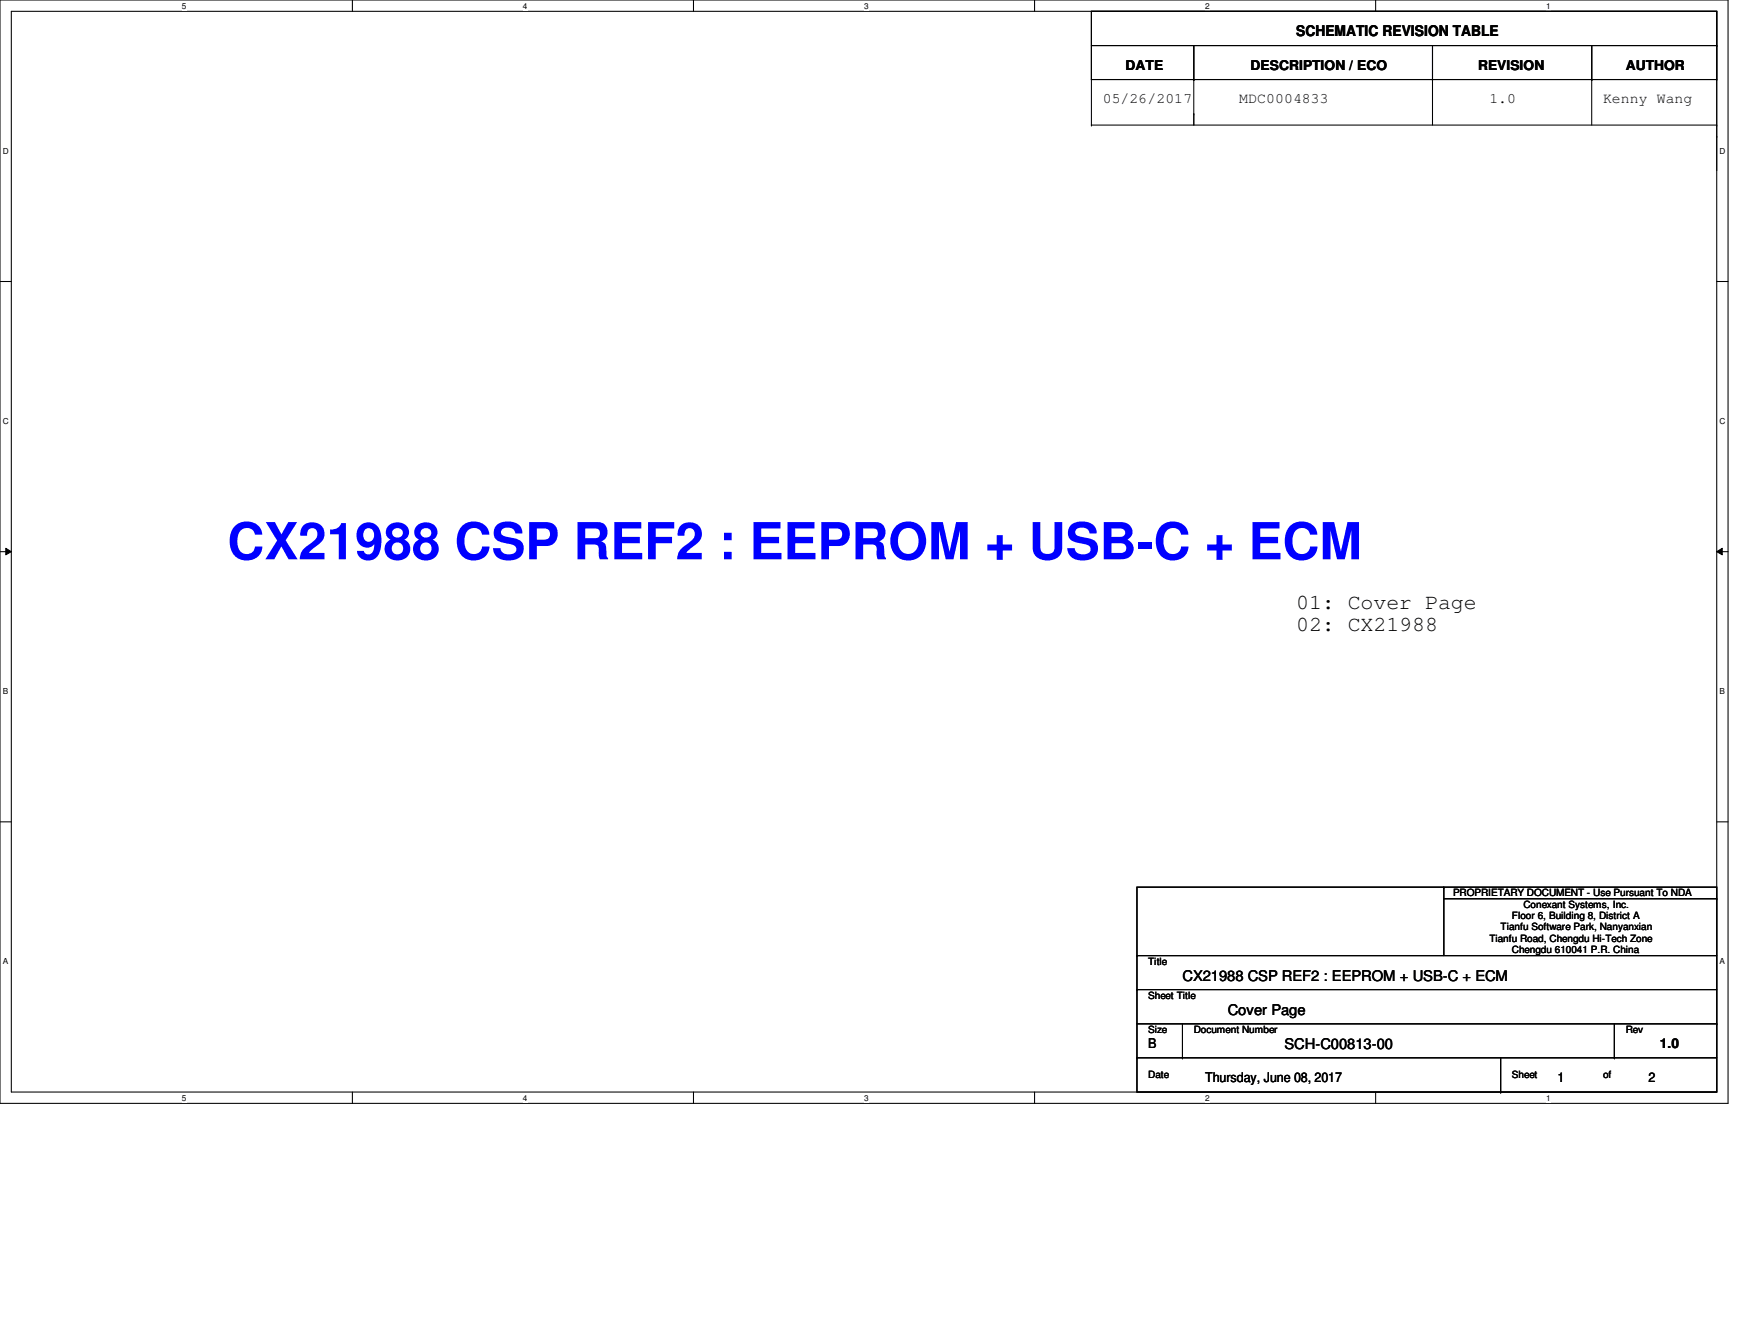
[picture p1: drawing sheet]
<svg xmlns="http://www.w3.org/2000/svg" width="279mm" height="216mm" viewBox="0 0 279 216" stroke-linecap="round" stroke-linejoin="round" font-family="sans-serif">
<defs><g id="words">
<text font-size="8.2" fill="#00f" x="36.6" y="89.9">CX21988 CSP REF2 : EEPROM + USB-C + ECM</text>
<g font-size="3.5">
<text x="208.5" y="97.8">01: Cover Page</text>
<text x="208.5" y="101.5">02: CX21988</text>
</g>
<g font-size="2.4">
<text x="208.5" y="5.8">SCHEMATIC REVISION TABLE</text>
<text x="177.4" y="16.5">05/26/2017</text>
<text x="199.3" y="16.5">MDC0004833</text>
<text x="239.6" y="16.5">1.0</text>
<text x="257.9" y="16.5">Kenny Wang</text>
<text x="190.2" y="157.6">CX21988 CSP REF2 : EEPROM + USB-C + ECM</text>
<text x="197.5" y="163.1">Cover Page</text>
<text x="206.6" y="168.6">SCH-C00813-00</text>
</g>
<g font-size="2.2">
<text x="181.1" y="11.2">DATE</text>
<text x="201.2" y="11.2">DESCRIPTION / ECO</text>
<text x="237.7" y="11.2">REVISION</text>
<text x="261.5" y="11.2">AUTHOR</text>
<text x="184.7" y="168.4">B</text>
<text x="193.8" y="173.9">Thursday, June 08, 2017</text>
<text x="250.5" y="173.9">1</text>
<text x="265.2" y="173.9">2</text>
<text x="267" y="168.4">1.0</text>
</g>
<g font-size="1.6">
<text x="233.7" y="144.1">PROPRIETARY DOCUMENT - Use Pursuant To NDA</text>
<text x="241.4" y="149.6">Tianfu Software Park, Nanyanxian</text>
<text x="243.2" y="147.7">Floor 6, Building 8, District A</text>
<text x="245.1" y="145.9">Conexant Systems, Inc.</text>
<text x="184.7" y="155.1">Title</text>
<text x="239.6" y="151.4">Tianfu Road, Chengdu Hi-Tech Zone</text>
<text x="243.2" y="153.2">Chengdu 610041 P.R. China</text>
<text x="184.7" y="160.5">Sheet Title</text>
<text x="184.7" y="166">Size</text>
<text x="192" y="166">Document Number</text>
<text x="261.5" y="166">Rev</text>
<text x="184.7" y="173.4">Date</text>
<text x="243.2" y="173.4">Sheet</text>
<text x="257.9" y="173.4">of</text>
</g>
<g font-size="1.3">
<text x="29.3" y="1.4">5</text>
<text x="84.1" y="1.4">4</text>
<text x="139" y="1.4">3</text>
<text x="193.8" y="1.4">2</text>
<text x="248.7" y="1.4">1</text>
<text x=".5" y="24.7">D</text>
<text x="276.6" y="24.7">D</text>
<text x=".5" y="68.2">C</text>
<text x="276.6" y="68.2">C</text>
<text x=".5" y="111.6">B</text>
<text x="276.6" y="111.6">B</text>
<text x=".5" y="155">A</text>
<text x="276.6" y="155">A</text>
<text x="29.3" y="177">5</text>
<text x="84.1" y="177">4</text>
<text x="139" y="177">3</text>
<text x="193.8" y="177">2</text>
<text x="248.7" y="177">1</text>
</g>
</g></defs>
<path d="M0 0h278v177.4h-278zM1.8 1.8h274.3v173.8h-274.3z" fill="none" stroke="#000" stroke-width=".17"/>
<g fill="#fff">
<path d="M29.3 .2h.7v1.5h-.7z"/>
<path d="M29.3 175.8h.7v1.4h-.7z"/>
</g>
<path d="M56.7 0v1.8M56.7 175.6v1.8" fill="none" stroke="#000" stroke-width=".17"/>
<g fill="#fff">
<path d="M84.1 .2h.7v1.5h-.7z"/>
<path d="M84.1 175.8h.7v1.4h-.7z"/>
</g>
<path d="M111.5 0v1.8M111.5 175.6v1.8" fill="none" stroke="#000" stroke-width=".17"/>
<g fill="#fff">
<path d="M139 .2h.7v1.5h-.7z"/>
<path d="M139 175.8h.7v1.4h-.7z"/>
</g>
<path d="M166.4 0v1.8M166.4 175.6v1.8" fill="none" stroke="#000" stroke-width=".17"/>
<g fill="#fff">
<path d="M193.8 .2h.8v1.5h-.8z"/>
<path d="M193.8 175.8h.8v1.4h-.8z"/>
</g>
<path d="M221.3 0v1.8M221.3 175.6v1.8" fill="none" stroke="#000" stroke-width=".17"/>
<g fill="#fff">
<path d="M248.7 .2h.7v1.5h-.7z"/>
<path d="M248.7 175.8h.7v1.4h-.7z"/>
<path d="M.5 23.5h.9v1.5h-.9z"/>
<path d="M276.6 23.5h.9v1.5h-.9z"/>
<path d="M.5 67h.9v1.5h-.9z"/>
<path d="M276.6 67h.9v1.5h-.9z"/>
</g>
<path d="M0 45.3h1.8M276.1 45.3h1.9" fill="none" stroke="#000" stroke-width=".17"/>
<g fill="#fff">
<path d="M.5 110.4h.8v1.5h-.8z"/>
<path d="M276.6 110.4h.9v1.5h-.9z"/>
</g>
<path d="M0 88.7h1.8M276.1 88.7h1.9" fill="none" stroke="#000" stroke-width=".17"/>
<path d="M.9 88.1l.9 .6-.9 .5zM276.1 88.7l.9-.6v1.1z" fill="#000"/>
<path d="M.9 88.1l.9 .6-.9 .5zM276.1 88.7l.9-.6v1.1z" fill="none" stroke="#000" stroke-width=".16"/>
<g fill="#fff">
<path d="M.5 153.8h.8v1.5h-.8z"/>
<path d="M276.6 153.8h.9v1.5h-.9z"/>
</g>
<g fill="none" stroke="#000" stroke-width=".17">
<path d="M175.6 1.8h100.5v11h-100.5zM175.6 12.8v7.3M175.6 7.3h100.5M192 12.8h.1M192 18.3h.1M192 7.3v12.8M230.4 12.8h.1M230.4 7.3v12.8M256 12.8h.1M256 7.3v12.8M276.1 12.8h.1M276.1 7.3h.1"/>
<path d="M276.1 12.8v14.6M175.6 20.1h.1M175.6 20.1h100.5M276.1 20.1h.1M276.1 21.9h.1M0 132.1h1.8M276.1 132.1h1.9M182.9 142.6h93.2v33h-93.2zM182.9 159.1h.1M182.9 153.6h.1M182.9 159.1h93.2M182.9 153.6h93.2"/>
<path d="M232.2 142.6h.1M232.2 142.6v11M232.2 144.5h43.9M276.1 144.5h.1M182.9 170.1h.1M182.9 164.6h93.2M182.9 170.1h93.2M190.2 170.1h.1M190.2 164.6v5.5M241.4 175.6h.1M241.4 170.1v5.5M259.7 170.1h.1"/>
<path d="M259.7 164.6v5.5M276.1 164.6h.1"/>
</g>
<use href="#words"/>
</svg>
